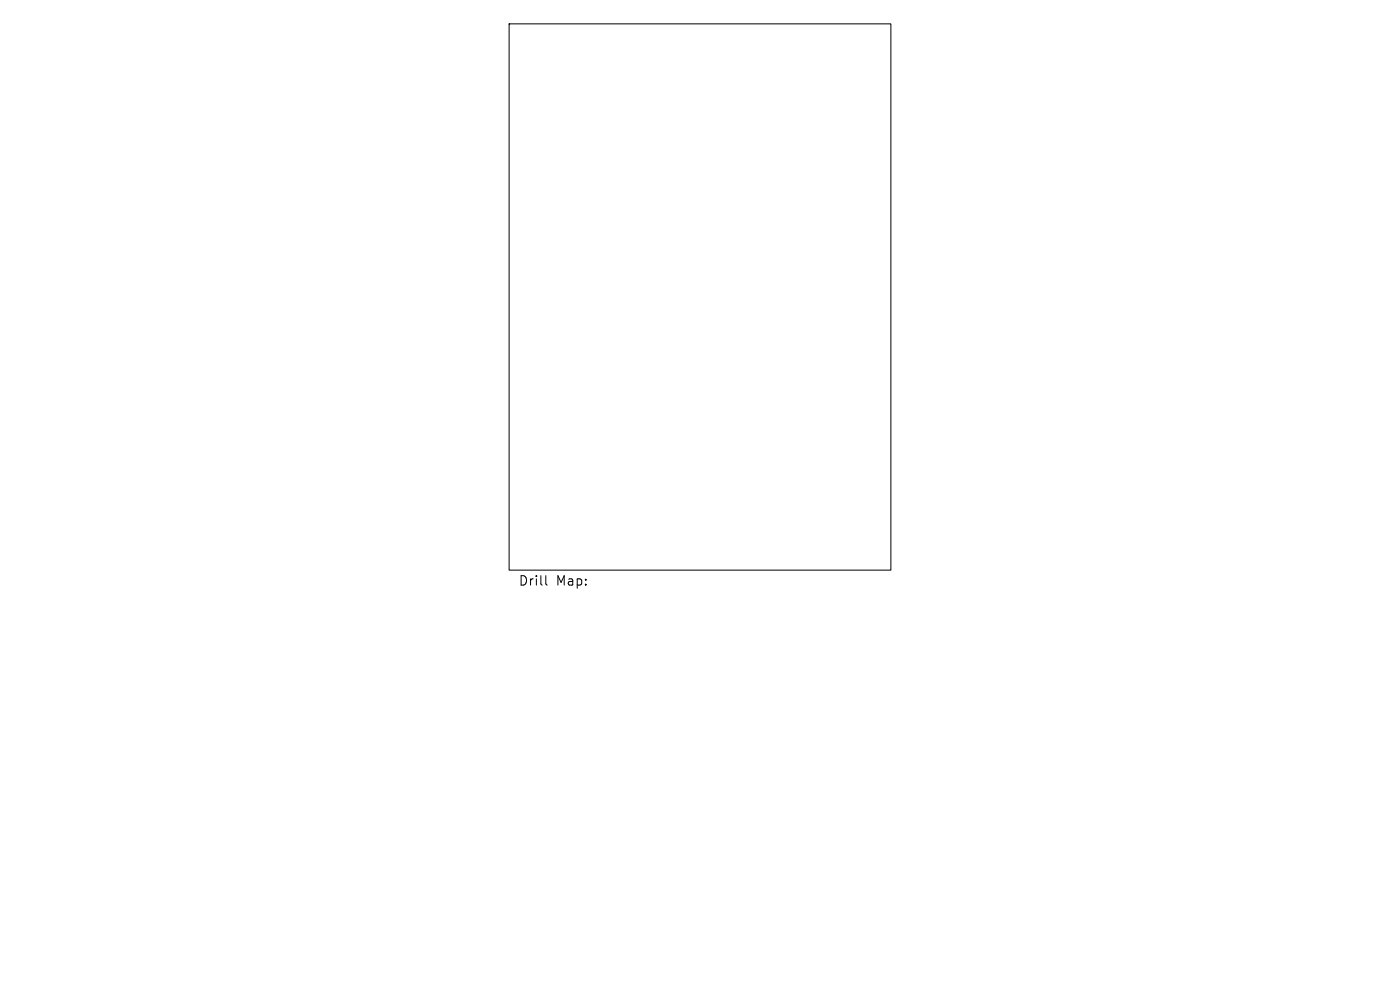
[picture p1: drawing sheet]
<svg xmlns="http://www.w3.org/2000/svg" width="297mm" height="210mm" viewBox="0 0 297 210" stroke-linecap="round" stroke-linejoin="round" font-family="sans-serif">
<defs><g id="words">
<g font-size="2.8">
<text x="109.9" y="124.5">Drill</text>
<text x="118" y="124.5">Map:</text>
</g>
</g></defs>
<path d="M108 5.1h81v115.8h-81zM115.8 122.1v1.7l.3 .3" fill="none" stroke="#000" stroke-width=".21"/>
<use href="#words"/>
</svg>
